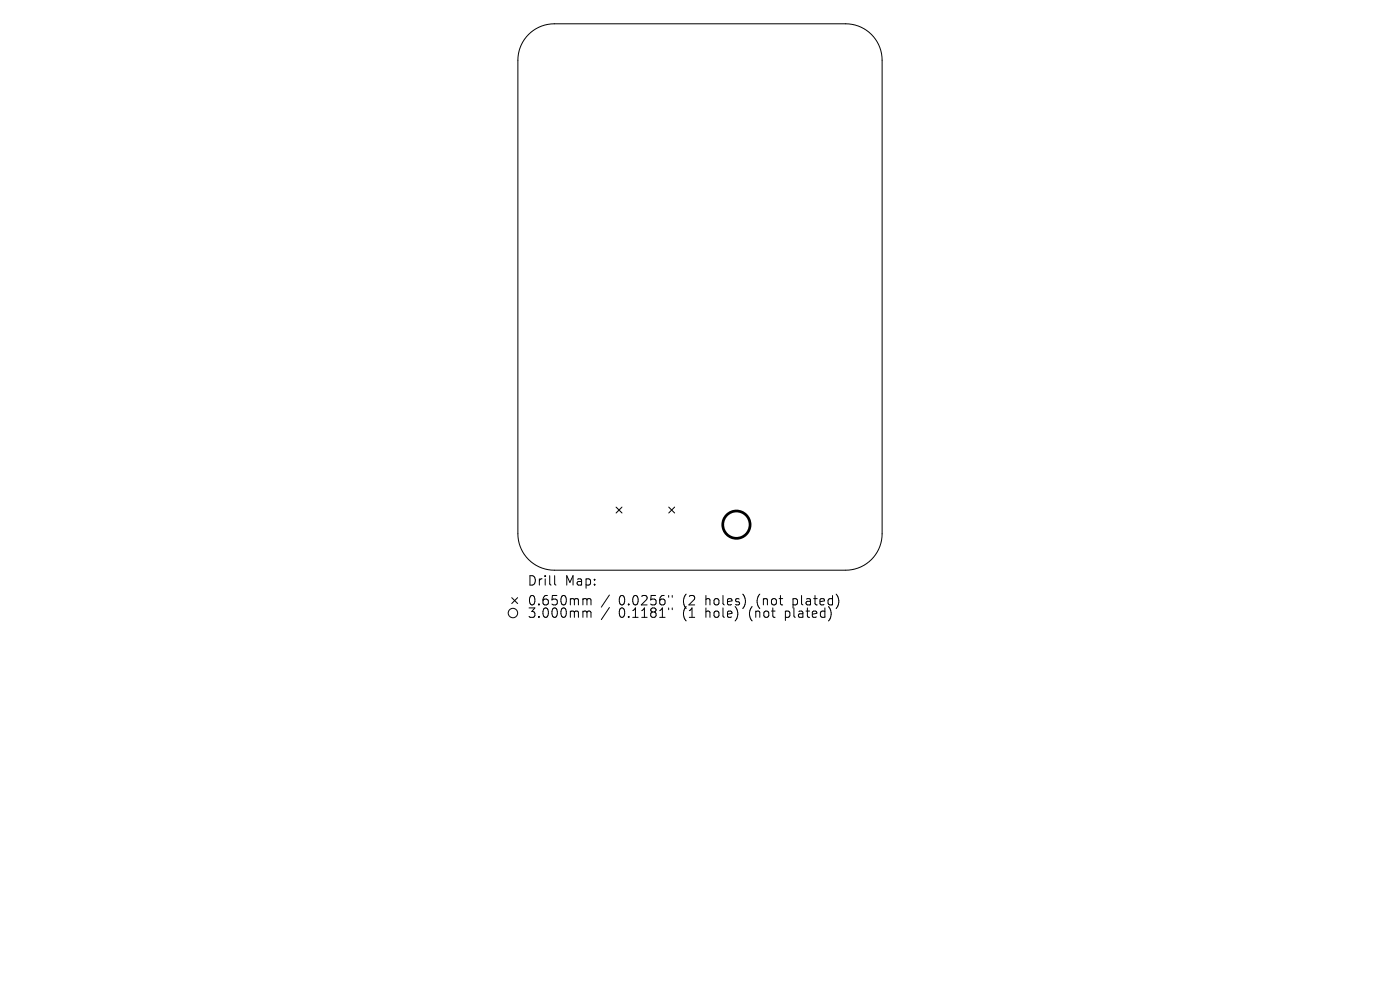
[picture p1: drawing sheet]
<svg xmlns="http://www.w3.org/2000/svg" width="297mm" height="210mm" viewBox="0 0 297 210" stroke-linecap="round" stroke-linejoin="round" font-family="sans-serif">
<defs><g id="words">
<g font-size="2.8">
<text x="111.8" y="124.5">Drill</text>
<text x="119.8" y="124.5">Map:</text>
<text x="111.8" y="128.7">0.650mm</text>
<text x="111.8" y="131.3">3.000mm</text>
<text x="131.3" y="128.7">0.0256&quot;</text>
<text x="131.3" y="131.3">0.1181&quot;</text>
<text x="145" y="128.7">(2</text>
<text x="145" y="131.3">(1</text>
<text x="150" y="128.7">holes)</text>
<text x="150" y="131.3">hole)</text>
<text x="159.4" y="131.3">(not</text>
<text x="161" y="128.7">(not</text>
<text x="167.2" y="131.3">plated)</text>
<text x="168.8" y="128.7">plated)</text>
</g>
</g></defs>
<g fill="none" stroke="#000" stroke-width=".21">
<path d="M112.1 7.3a7.7 7.7 0 0 1 5.5-2.3h61.8a7.7 7.7 0 0 1 7.7 7.8v100.4a7.7 7.7 0 0 1-7.7 7.8h-61.8a7.7 7.7 0 0 1-7.7-7.8v-100.4a7.7 7.7 0 0 1 2.2-5.5zM130.7 107.6l1.3 1.2M132 107.6l-1.3 1.2M141.9 107.6l1.2 1.2M143.1 107.6l-1.2 1.2M108.6 126.8l1.2 1.2M109.8 126.8l-1.2 1.2M117.7 122.1v1.7l.2 .3M123.9 127h.3l.3 .3M123.9 129.6h.3l.3 .3M124.5 127.3l.3-.3 .5 .1 .1 1.2M124.5 127.3v1"/>
<path d="M124.5 129.9v1.1M124.5 129.9l.3-.3 .5 .1 .1 1.3M129.3 126.2l-1.7 2.6M129.3 128.9l-1.7 2.5M141.9 126.3v.4M141.9 129v.3M142.6 126.3v.4M142.6 129v.3"/>
<circle cx="108.8" cy="130" r="1"/>
</g>
<circle cx="156.2" cy="111.3" r="2.9" fill="none" stroke="#000" stroke-width=".58"/>
<use href="#words"/>
</svg>
